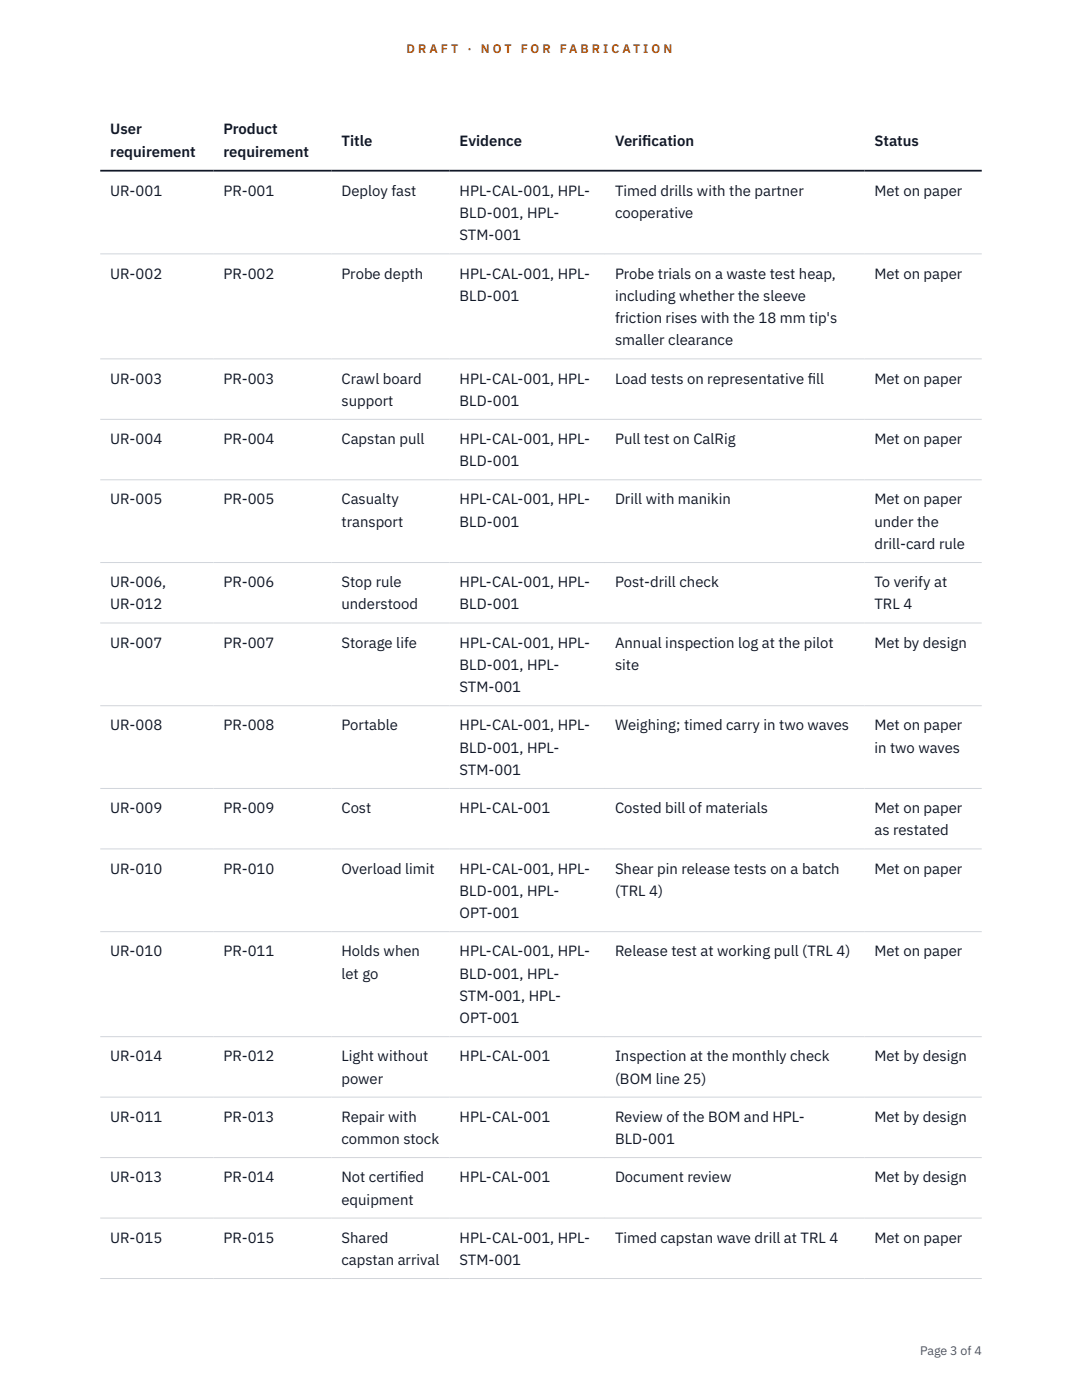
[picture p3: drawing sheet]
<svg xmlns="http://www.w3.org/2000/svg" width="216mm" height="279mm" viewBox="0 0 216 279" stroke-linecap="round" stroke-linejoin="round" font-family="sans-serif">
<defs><g id="words">
<g font-size="3" fill="#111827">
<text x="22" y="26.8">User</text>
<text x="44.6" y="26.8">Product</text>
<text x="68.1" y="29.1">Title</text>
<text x="91.7" y="29.1">Evidence</text>
<text x="122.7" y="29.1">Verif</text>
<text x="128.1" y="29.1">ication</text>
<text x="174.5" y="29.1">Status</text>
<text x="22" y="31.3">requirement</text>
<text x="44.6" y="31.3">requirement</text>
<text x="22" y="39.1">UR-001</text>
<text x="44.6" y="39.1">PR-001</text>
<text x="68.1" y="39.1">Deploy fast</text>
<text x="91.7" y="39.1">HPL-CAL-001, HPL-</text>
<text x="122.7" y="39.1">Timed drills with the partner</text>
<text x="174.5" y="39.1">Met on paper</text>
<text x="91.7" y="43.5">BLD-001, HPL-</text>
<text x="91.7" y="48">STM-001</text>
<text x="122.7" y="43.5">cooperative</text>
<text x="22" y="55.6">UR-002</text>
<text x="44.6" y="55.6">PR-002</text>
<text x="68.1" y="55.6">Probe depth</text>
<text x="91.7" y="55.6">HPL-CAL-001, HPL-</text>
<text x="122.7" y="55.6">Probe trials on a waste test heap,</text>
<text x="174.5" y="55.6">Met on paper</text>
<text x="91.7" y="60">BLD-001</text>
<text x="122.7" y="60">including whether the sleeve</text>
<text x="122.7" y="64.5">friction rises with the 18 mm tip's</text>
<text x="122.7" y="68.9">smaller clearance</text>
<text x="22" y="76.5">UR-003</text>
<text x="44.6" y="76.5">PR-003</text>
<text x="68.1" y="76.5">Crawl board</text>
<text x="91.7" y="76.5">HPL-CAL-001, HPL-</text>
<text x="122.7" y="76.5">Load tests on representative f</text>
<text x="161.2" y="76.5">ill</text>
<text x="174.5" y="76.5">Met on paper</text>
<text x="68.1" y="81">support</text>
<text x="91.7" y="81">BLD-001</text>
<text x="22" y="88.6">UR-004</text>
<text x="44.6" y="88.6">PR-004</text>
<text x="68.1" y="88.6">Capstan pull</text>
<text x="91.7" y="88.6">HPL-CAL-001, HPL-</text>
<text x="122.7" y="88.6">Pull test on CalRig</text>
<text x="174.5" y="88.6">Met on paper</text>
<text x="91.7" y="93.1">BLD-001</text>
<text x="22" y="100.7">UR-005</text>
<text x="44.6" y="100.7">PR-005</text>
<text x="68.1" y="100.7">Casualty</text>
<text x="91.7" y="100.7">HPL-CAL-001, HPL-</text>
<text x="122.7" y="100.7">Drill with manikin</text>
<text x="174.5" y="100.7">Met on paper</text>
<text x="68.1" y="105.1">transport</text>
<text x="91.7" y="105.1">BLD-001</text>
<text x="174.5" y="105.1">under the</text>
<text x="174.5" y="109.6">drill-card rule</text>
<text x="22" y="117.2">UR-006,</text>
<text x="44.6" y="117.2">PR-006</text>
<text x="68.1" y="117.2">Stop rule</text>
<text x="91.7" y="117.2">HPL-CAL-001, HPL-</text>
<text x="122.7" y="117.2">Post-drill check</text>
<text x="174.5" y="117.2">To verify at</text>
<text x="22" y="121.6">UR-012</text>
<text x="68.1" y="121.6">understood</text>
<text x="91.7" y="121.6">BLD-001</text>
<text x="174.5" y="121.6">TRL 4</text>
<text x="22" y="129.3">UR-007</text>
<text x="44.6" y="129.3">PR-007</text>
<text x="68.1" y="129.3">Storage life</text>
<text x="91.7" y="129.3">HPL-CAL-001, HPL-</text>
<text x="122.7" y="129.3">Annual inspection log at the pilot</text>
<text x="174.5" y="129.3">Met by design</text>
<text x="91.7" y="133.7">BLD-001, HPL-</text>
<text x="122.7" y="133.7">site</text>
<text x="91.7" y="138.1">STM-001</text>
<text x="22" y="145.8">UR-008</text>
<text x="44.6" y="145.8">PR-008</text>
<text x="68.1" y="145.8">Portable</text>
<text x="91.7" y="145.8">HPL-CAL-001, HPL-</text>
<text x="122.7" y="145.8">Weighing; timed carry in two waves</text>
<text x="174.5" y="145.8">Met on paper</text>
<text x="91.7" y="150.2">BLD-001, HPL-</text>
<text x="91.7" y="154.7">STM-001</text>
<text x="174.5" y="150.2">in two waves</text>
<text x="22" y="162.3">UR-009</text>
<text x="44.6" y="162.3">PR-009</text>
<text x="68.1" y="162.3">Cost</text>
<text x="91.7" y="162.3">HPL-CAL-001</text>
<text x="122.7" y="162.3">Costed bill of materials</text>
<text x="174.5" y="162.3">Met on paper</text>
<text x="174.5" y="166.7">as restated</text>
<text x="22" y="174.3">UR-010</text>
<text x="44.6" y="174.3">PR-010</text>
<text x="68.1" y="174.3">Overload limit</text>
<text x="91.7" y="174.3">HPL-CAL-001, HPL-</text>
<text x="91.7" y="178.8">BLD-001, HPL-</text>
<text x="122.7" y="174.3">Shear pin release tests on a batch</text>
<text x="122.7" y="178.8">(TRL 4)</text>
<text x="174.5" y="174.3">Met on paper</text>
<text x="91.7" y="183.2">OPT-001</text>
<text x="22" y="190.9">UR-010</text>
<text x="44.6" y="190.9">PR-011</text>
<text x="68.1" y="190.9">Holds when</text>
<text x="91.7" y="190.9">HPL-CAL-001, HPL-</text>
<text x="122.7" y="190.9">Release test at working pull (TRL 4)</text>
<text x="174.5" y="190.9">Met on paper</text>
<text x="68.1" y="195.3">let go</text>
<text x="91.7" y="195.3">BLD-001, HPL-</text>
<text x="91.7" y="199.7">STM-001, HPL-</text>
<text x="91.7" y="204.2">OPT-001</text>
<text x="22" y="211.8">UR-014</text>
<text x="44.6" y="211.8">PR-012</text>
<text x="68.1" y="211.8">Light without</text>
<text x="91.7" y="211.8">HPL-CAL-001</text>
<text x="122.7" y="211.8">Inspection at the monthly check</text>
<text x="174.5" y="211.8">Met by design</text>
<text x="68.1" y="216.3">power</text>
<text x="122.7" y="216.3">(BOM line 25)</text>
<text x="22" y="223.9">UR-011</text>
<text x="44.6" y="223.9">PR-013</text>
<text x="68.1" y="223.9">Repair with</text>
<text x="91.7" y="223.9">HPL-CAL-001</text>
<text x="122.7" y="223.9">Review of the BOM and HPL-</text>
<text x="174.5" y="223.9">Met by design</text>
<text x="68.1" y="228.3">common stock</text>
<text x="122.7" y="228.3">BLD-001</text>
<text x="22" y="235.9">UR-013</text>
<text x="44.6" y="235.9">PR-014</text>
<text x="68.1" y="235.9">Not certif</text>
<text x="79.6" y="235.9">ied</text>
<text x="91.7" y="235.9">HPL-CAL-001</text>
<text x="122.7" y="235.9">Document review</text>
<text x="174.5" y="235.9">Met by design</text>
<text x="68.1" y="240.4">equipment</text>
<text x="22" y="248">UR-015</text>
<text x="44.6" y="248">PR-015</text>
<text x="68.1" y="248">Shared</text>
<text x="91.7" y="248">HPL-CAL-001, HPL-</text>
<text x="122.7" y="248">Timed capstan wave drill at TRL 4</text>
<text x="174.5" y="248">Met on paper</text>
<text x="68.1" y="252.5">capstan arrival</text>
<text x="91.7" y="252.5">STM-001</text>
</g>
<g font-size="2.5" fill="#b45309">
<text x="81.1" y="10.5">D R A F T</text>
<text x="93.3" y="10.5">·</text>
<text x="95.9" y="10.5">N O T</text>
<text x="103.9" y="10.5">F O R</text>
<text x="111.7" y="10.5">F A B R I C A T I O N</text>
</g>
<text font-size="2.5" fill="#4b5563" x="183.6" y="270.3">Page 3 of 4</text>
</g></defs>
<g fill="none" stroke="#d1d5db" stroke-width=".2">
<path d="M20 50.7h175.9M20 71.6h175.9M20 83.7h175.9M20 95.8h175.9M20 112.3h175.9M20 124.3h175.9M20 140.8h175.9M20 157.4h175.9M20 169.4h175.9M20 185.9h175.9M20 206.9h175.9M20 219h175.9"/>
<path d="M20 231h175.9M20 243.1h175.9M20 255.2h175.9"/>
</g>
<path d="M20 34.1h175.9" fill="none" stroke="#111827" stroke-width=".35"/>
<use href="#words"/>
</svg>
